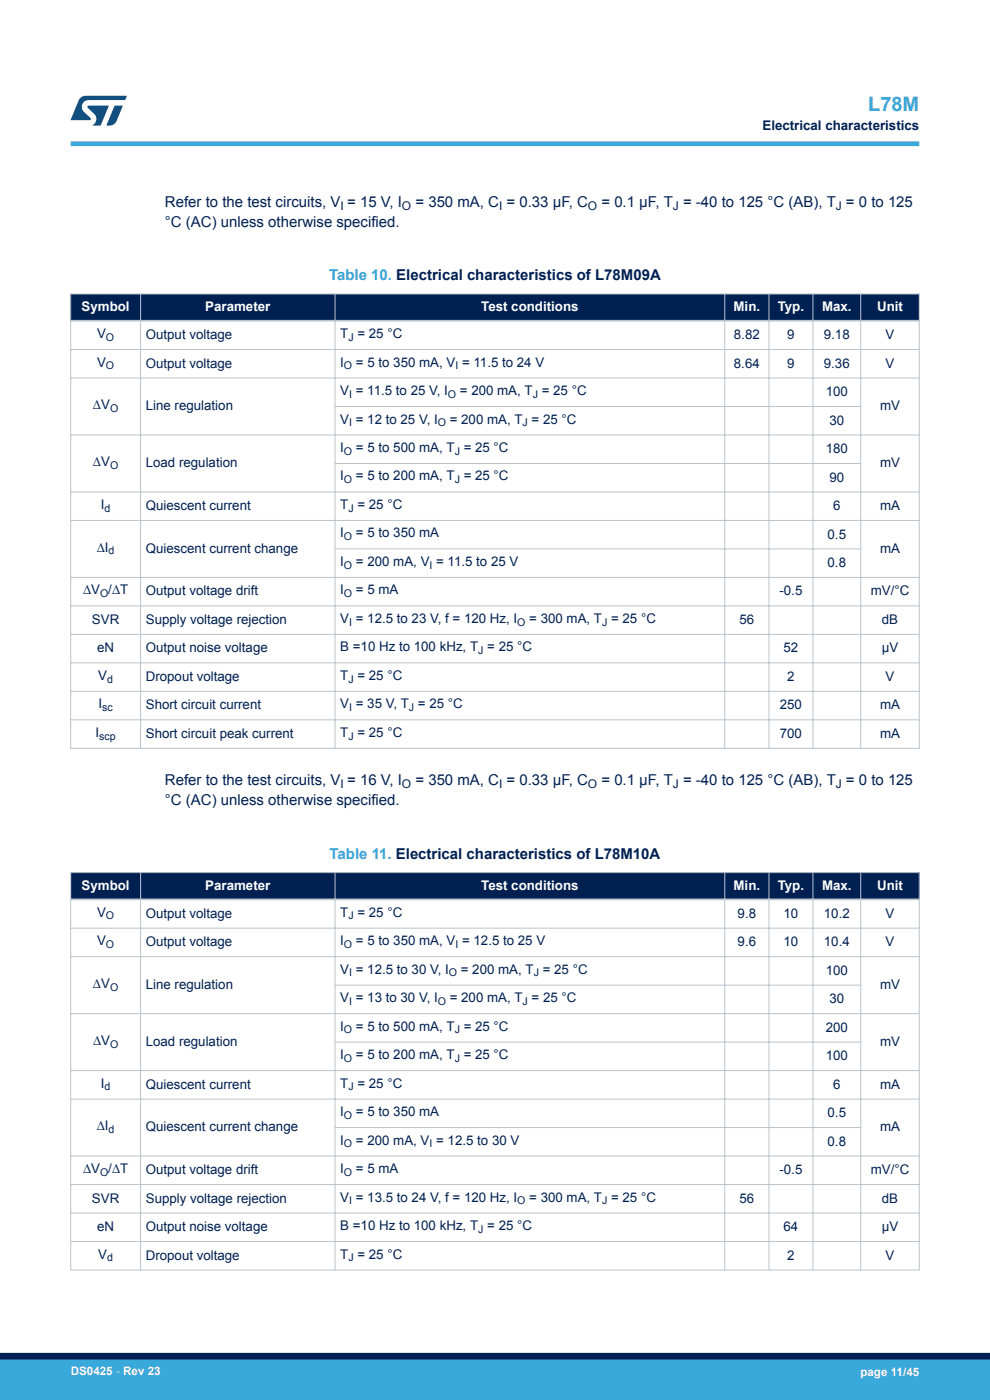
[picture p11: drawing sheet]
<svg xmlns="http://www.w3.org/2000/svg" width="210mm" height="297mm" viewBox="0 0 210 297" stroke-linecap="round" stroke-linejoin="round" font-family="sans-serif">
<defs><g id="words">
<text font-size="4.2" fill="#39a9dc" x="184.2" y="23.5">L78M</text>
<g font-size="3.2" fill="#002052">
<text x="35" y="43.8">Refer to the test circuits, V = 15 V, I</text>
<text x="88.1" y="43.8">= 350 mA, C = 0.33 µF, C</text>
<text x="127.6" y="43.8">= 0.1 µF, T = -40 to 125 °C (AB), T = 0 to 125</text>
<text x="35" y="48.1">°C (AC) unless otherwise specified.</text>
<text x="35" y="166.6">Refer to the test circuits, V = 16 V, I</text>
<text x="88.1" y="166.6">= 350 mA, C = 0.33 µF, C</text>
<text x="127.6" y="166.6">= 0.1 µF, T = -40 to 125 °C (AB), T = 0 to 125</text>
<text x="35" y="170.8">°C (AC) unless otherwise specified.</text>
</g>
<g font-size="3.2" fill="#39a9dc">
<text x="69.8" y="59.4">Table 10. Electrical characteristics of L78M09A</text>
<text x="69.9" y="182.1">Table 11. Electrical characteristics of L78M10A</text>
</g>
<g font-size="2.8" fill="#002052">
<text x="161.7" y="27.5">Electrical characteristics</text>
<text x="20.6" y="71.7">V</text>
<text x="30.9" y="71.9">Output voltage</text>
<text x="72.2" y="71.7">T = 25 °C</text>
<text x="155.7" y="71.9">8.82</text>
<text x="167" y="71.9">9</text>
<text x="174.8" y="71.9">9.18</text>
<text x="187.8" y="71.9">V</text>
<text x="20.6" y="77.8">V</text>
<text x="30.9" y="78">Output voltage</text>
<text x="72.2" y="77.8">I</text>
<text x="75.5" y="77.8">= 5 to 350 mA, V = 11.5 to 24 V</text>
<text x="155.7" y="78">8.64</text>
<text x="167" y="78">9</text>
<text x="174.8" y="78">9.36</text>
<text x="187.8" y="78">V</text>
<text x="72.2" y="83.8">V = 11.5 to 25 V, I</text>
<text x="97.6" y="83.8">= 200 mA, T = 25 °C</text>
<text x="19.7" y="86.8">∆V</text>
<text x="30.9" y="87">Line regulation</text>
<text x="72.2" y="89.8">V = 12 to 25 V, I</text>
<text x="95.4" y="89.8">= 200 mA, T = 25 °C</text>
<text x="175.2" y="84">100</text>
<text x="186.7" y="87">mV</text>
<text x="72.2" y="95.9">I</text>
<text x="75.5" y="95.9">= 5 to 500 mA, T = 25 °C</text>
<text x="175.9" y="90.1">30</text>
<text x="19.7" y="98.9">∆V</text>
<text x="30.9" y="99.1">Load regulation</text>
<text x="72.2" y="101.9">I</text>
<text x="75.5" y="101.9">= 5 to 200 mA, T = 25 °C</text>
<text x="175.2" y="96.1">180</text>
<text x="186.7" y="99.1">mV</text>
<text x="21.4" y="108">I</text>
<text x="72.2" y="108">T = 25 °C</text>
<text x="175.9" y="102.2">90</text>
<text x="30.9" y="108.2">Quiescent current</text>
<text x="176.7" y="108.2">6</text>
<text x="186.7" y="108.2">mA</text>
<text x="20.5" y="117">∆I</text>
<text x="30.9" y="117.3">Quiescent current change</text>
<text x="72.2" y="114">I</text>
<text x="75.5" y="114">= 5 to 350 mA</text>
<text x="175.5" y="114.2">0.5</text>
<text x="186.7" y="117.3">mA</text>
<text x="72.2" y="120.1">I</text>
<text x="75.5" y="120.1">= 200 mA, V = 11.5 to 25 V</text>
<text x="175.5" y="120.3">0.8</text>
<text x="17.6" y="126.1">∆V /∆T</text>
<text x="30.9" y="126.3">Output voltage drift</text>
<text x="72.2" y="126.1">I</text>
<text x="75.5" y="126.1">= 5 mA</text>
<text x="165.3" y="126.3">-0.5</text>
<text x="184.7" y="126.3">mV/°C</text>
<text x="19.5" y="132.4">SVR</text>
<text x="30.9" y="132.4">Supply voltage rejection</text>
<text x="72.2" y="132.2">V = 12.5 to 23 V, f = 120 Hz, I</text>
<text x="112.3" y="132.2">= 300 mA, T = 25 °C</text>
<text x="156.9" y="132.4">56</text>
<text x="187.1" y="132.4">dB</text>
<text x="20.6" y="138.4">eN</text>
<text x="30.9" y="138.4">Output noise voltage</text>
<text x="72.2" y="138.2">B =10 Hz to 100 kHz, T = 25 °C</text>
<text x="166.2" y="138.4">52</text>
<text x="187" y="138.4">µV</text>
<text x="20.8" y="144.2">V</text>
<text x="30.9" y="144.5">Dropout voltage</text>
<text x="72.2" y="144.2">T = 25 °C</text>
<text x="167" y="144.5">2</text>
<text x="187.8" y="144.5">V</text>
<text x="20.9" y="150.3">I</text>
<text x="30.9" y="150.5">Short circuit current</text>
<text x="72.2" y="150.3">V = 35 V, T = 25 °C</text>
<text x="165.4" y="150.5">250</text>
<text x="186.7" y="150.5">mA</text>
<text x="20.3" y="156.3">I</text>
<text x="30.9" y="156.5">Short circuit peak current</text>
<text x="72.2" y="156.3">T = 25 °C</text>
<text x="165.4" y="156.5">700</text>
<text x="186.7" y="156.5">mA</text>
<text x="20.6" y="194.5">V</text>
<text x="30.9" y="194.7">Output voltage</text>
<text x="72.2" y="194.5">T = 25 °C</text>
<text x="156.5" y="194.7">9.8</text>
<text x="166.2" y="194.7">10</text>
<text x="174.8" y="194.7">10.2</text>
<text x="187.8" y="194.7">V</text>
<text x="20.6" y="200.5">V</text>
<text x="30.9" y="200.7">Output voltage</text>
<text x="72.2" y="200.5">I</text>
<text x="75.5" y="200.5">= 5 to 350 mA, V = 12.5 to 25 V</text>
<text x="156.5" y="200.7">9.6</text>
<text x="166.2" y="200.7">10</text>
<text x="174.8" y="200.7">10.4</text>
<text x="187.8" y="200.7">V</text>
<text x="19.7" y="209.6">∆V</text>
<text x="30.9" y="209.8">Line regulation</text>
<text x="72.2" y="206.6">V = 12.5 to 30 V, I</text>
<text x="97.8" y="206.6">= 200 mA, T = 25 °C</text>
<text x="175.2" y="206.8">100</text>
<text x="186.7" y="209.8">mV</text>
<text x="72.2" y="212.6">V = 13 to 30 V, I</text>
<text x="95.4" y="212.6">= 200 mA, T = 25 °C</text>
<text x="175.9" y="212.8">30</text>
<text x="19.7" y="221.7">∆V</text>
<text x="30.9" y="221.9">Load regulation</text>
<text x="72.2" y="218.6">I</text>
<text x="75.5" y="218.6">= 5 to 500 mA, T = 25 °C</text>
<text x="175.2" y="218.9">200</text>
<text x="186.7" y="221.9">mV</text>
<text x="72.2" y="224.7">I</text>
<text x="75.5" y="224.7">= 5 to 200 mA, T = 25 °C</text>
<text x="175.2" y="224.9">100</text>
<text x="21.4" y="230.7">I</text>
<text x="30.9" y="231">Quiescent current</text>
<text x="72.2" y="230.7">T = 25 °C</text>
<text x="176.7" y="231">6</text>
<text x="186.7" y="231">mA</text>
<text x="20.5" y="239.8">∆I</text>
<text x="72.2" y="236.8">I</text>
<text x="75.5" y="236.8">= 5 to 350 mA</text>
<text x="175.5" y="237">0.5</text>
<text x="30.9" y="240">Quiescent current change</text>
<text x="72.2" y="242.8">I</text>
<text x="75.5" y="242.8">= 200 mA, V = 12.5 to 30 V</text>
<text x="175.5" y="243">0.8</text>
<text x="186.7" y="240">mA</text>
<text x="17.6" y="248.9">∆V /∆T</text>
<text x="30.9" y="249.1">Output voltage drift</text>
<text x="72.2" y="248.9">I</text>
<text x="75.5" y="248.9">= 5 mA</text>
<text x="165.3" y="249.1">-0.5</text>
<text x="184.7" y="249.1">mV/°C</text>
<text x="19.5" y="255.1">SVR</text>
<text x="30.9" y="255.1">Supply voltage rejection</text>
<text x="72.2" y="254.9">V = 13.5 to 24 V, f = 120 Hz, I</text>
<text x="112.3" y="254.9">= 300 mA, T = 25 °C</text>
<text x="156.9" y="255.1">56</text>
<text x="187.1" y="255.1">dB</text>
<text x="20.6" y="261.2">eN</text>
<text x="30.9" y="261.2">Output noise voltage</text>
<text x="72.2" y="260.9">B =10 Hz to 100 kHz, T = 25 °C</text>
<text x="166.2" y="261.2">64</text>
<text x="187" y="261.2">µV</text>
<text x="20.8" y="267">V</text>
<text x="30.9" y="267.2">Dropout voltage</text>
<text x="72.2" y="267">T = 25 °C</text>
<text x="167" y="267.2">2</text>
<text x="187.8" y="267.2">V</text>
</g>
<g font-size="2.8" fill="#fff">
<text x="17.3" y="66">Symbol</text>
<text x="43.5" y="66">Parameter</text>
<text x="102.1" y="66">Test conditions</text>
<text x="155.6" y="66">Min.</text>
<text x="165" y="66">Typ.</text>
<text x="174.4" y="66">Max.</text>
<text x="186" y="66">Unit</text>
<text x="17.3" y="188.7">Symbol</text>
<text x="43.5" y="188.7">Parameter</text>
<text x="102.1" y="188.7">Test conditions</text>
<text x="155.6" y="188.7">Min.</text>
<text x="165" y="188.7">Typ.</text>
<text x="174.4" y="188.7">Max.</text>
<text x="186" y="188.7">Unit</text>
</g>
<g font-size="2.5" fill="#002052">
<text x="72.2" y="44.5">I</text>
<text x="85.3" y="44.5">O</text>
<text x="105.9" y="44.5">I</text>
<text x="124.7" y="44.5">O</text>
<text x="142.7" y="44.5">J</text>
<text x="177.3" y="44.5">J</text>
<text x="72.2" y="167.2">I</text>
<text x="85.3" y="167.2">O</text>
<text x="105.9" y="167.2">I</text>
<text x="124.7" y="167.2">O</text>
<text x="142.7" y="167.2">J</text>
<text x="177.3" y="167.2">J</text>
</g>
<g font-size="2.5" fill="#fff">
<text x="15" y="291.6">DS0425 - Rev 23</text>
<text x="182.5" y="291.9">page 11/45</text>
</g>
<g font-size="2.3" fill="#002052">
<text x="22.5" y="72.3">O</text>
<text x="73.9" y="72.3">J</text>
<text x="22.5" y="78.3">O</text>
<text x="73" y="78.3">O</text>
<text x="96.6" y="78.3">I</text>
<text x="23.3" y="87.4">O</text>
<text x="74.1" y="84.4">I</text>
<text x="95" y="84.4">O</text>
<text x="113" y="84.4">J</text>
<text x="74.1" y="90.4">I</text>
<text x="92.9" y="90.4">O</text>
<text x="110.9" y="90.4">J</text>
<text x="23.3" y="99.5">O</text>
<text x="73" y="96.5">O</text>
<text x="96.4" y="96.5">J</text>
<text x="73" y="102.5">O</text>
<text x="96.4" y="102.5">J</text>
<text x="22.2" y="108.5">d</text>
<text x="73.9" y="108.5">J</text>
<text x="23" y="117.6">d</text>
<text x="73" y="114.6">O</text>
<text x="73" y="120.6">O</text>
<text x="91.1" y="120.6">I</text>
<text x="21.2" y="126.7">O</text>
<text x="73" y="126.7">O</text>
<text x="74.1" y="132.7">I</text>
<text x="109.7" y="132.7">O</text>
<text x="127.7" y="132.7">J</text>
<text x="101.4" y="138.8">J</text>
<text x="22.7" y="144.8">d</text>
<text x="73.9" y="144.8">J</text>
<text x="21.7" y="150.8">sc</text>
<text x="74.1" y="150.8">I</text>
<text x="86.7" y="150.8">J</text>
<text x="21" y="156.9">scp</text>
<text x="73.9" y="156.9">J</text>
<text x="22.5" y="195">O</text>
<text x="73.9" y="195">J</text>
<text x="22.5" y="201.1">O</text>
<text x="73" y="201.1">O</text>
<text x="96.6" y="201.1">I</text>
<text x="74.1" y="207.1">I</text>
<text x="95.2" y="207.1">O</text>
<text x="113.2" y="207.1">J</text>
<text x="23.3" y="210.1">O</text>
<text x="74.1" y="213.2">I</text>
<text x="92.9" y="213.2">O</text>
<text x="110.9" y="213.2">J</text>
<text x="73" y="219.2">O</text>
<text x="96.4" y="219.2">J</text>
<text x="23.3" y="222.2">O</text>
<text x="73" y="225.3">O</text>
<text x="96.4" y="225.3">J</text>
<text x="22.2" y="231.3">d</text>
<text x="73.9" y="231.3">J</text>
<text x="73" y="237.3">O</text>
<text x="23" y="240.4">d</text>
<text x="73" y="243.4">O</text>
<text x="91.1" y="243.4">I</text>
<text x="21.2" y="249.4">O</text>
<text x="73" y="249.4">O</text>
<text x="74.1" y="255.5">I</text>
<text x="109.7" y="255.5">O</text>
<text x="127.7" y="255.5">J</text>
<text x="101.4" y="261.5">J</text>
<text x="22.7" y="267.6">d</text>
<text x="73.9" y="267.6">J</text>
</g>
</g></defs>
<g fill="#002052">
<path d="M15 62.4h180v5.6h-180z" fill-rule="evenodd"/>
<path d="M15 62.4h180v5.6h-180z" fill-rule="evenodd"/>
</g>
<g fill="none" stroke="#b9c4ca" stroke-width=".21">
<path d="M14.9 62.4h180.2M14.9 74.1h180.2M15 62.3v96.6M29.8 62.3v96.6M71.1 62.3v96.6M153.7 62.3v96.6M163.1 62.3v96.6M172.4 62.3v96.6M182.6 62.3v96.6M195 62.3v96.6M14.9 80.2h180.2M14.9 92.3h180.2"/>
<path d="M71 86.2h111.7M71 98.3h111.7M14.9 104.4h180.2M14.9 110.4h180.2M71 116.5h111.7M14.9 122.5h180.2M14.9 128.5h180.2M14.9 134.6h180.2M14.9 140.6h180.2M14.9 146.7h180.2M14.9 152.7h180.2M14.9 158.8h180.2"/>
</g>
<path d="M14.9 68h180.2" fill="none" stroke="#b9c4ca" stroke-width=".35"/>
<g fill="#002052">
<path d="M15 185.1h180v5.7h-180z" fill-rule="evenodd"/>
<path d="M15 185.1h180v5.7h-180z" fill-rule="evenodd"/>
</g>
<g fill="none" stroke="#b9c4ca" stroke-width=".21">
<path d="M14.9 185.1h180.2M14.9 196.9h180.2M15 185v84.5M29.8 185v84.5M71.1 185v84.5M153.7 185v84.5M163.1 185v84.5M172.4 185v84.5M182.6 185v84.5M195 185v84.5M14.9 202.9h180.2M14.9 215h180.2"/>
<path d="M71 209h111.7M14.9 227.1h180.2M14.9 233.2h180.2M71 221.1h111.7M71 239.2h111.7M14.9 245.2h180.2M14.9 251.3h180.2M14.9 257.3h180.2M14.9 263.4h180.2M14.9 269.4h180.2"/>
</g>
<path d="M14.9 190.8h180.2" fill="none" stroke="#b9c4ca" stroke-width=".35"/>
<path d="M15 30.5h180" fill="none" stroke="#39a9dc" stroke-width="1"/>
<g fill="#005288">
<path d="M17.1 20.7l1.1-.4 8.7 .1-.4 .8h-7.6a1.45 1.45 0 0 0-1.4 .9 1.45 1.45 0 0 0 .2 1.6l1.5 1.3v.4l-4.2 .1 1.7-4.2z"/>
<path d="M24.3 22.4l1.7 .1-1.3 3.2a1.6 1.6 0 0 1-1.5 .9l-.6-.1z"/>
<path d="M18.6 22.5h4.5l-1.8 4.1h-1.7a1.54 1.54 0 0 0 .4-2.4l-1.4-1.3z"/>
</g>
<g fill="#39a9dc">
<path d="M0 288.4h210v8.6h-210z" fill-rule="evenodd"/>
<path d="M-.1 288.4h210.2v4.4h-210.2z" fill-rule="evenodd"/>
</g>
<path d="M0 287.7h210" fill="none" stroke="#002052" stroke-width="1.4"/>
<use href="#words"/>
</svg>
